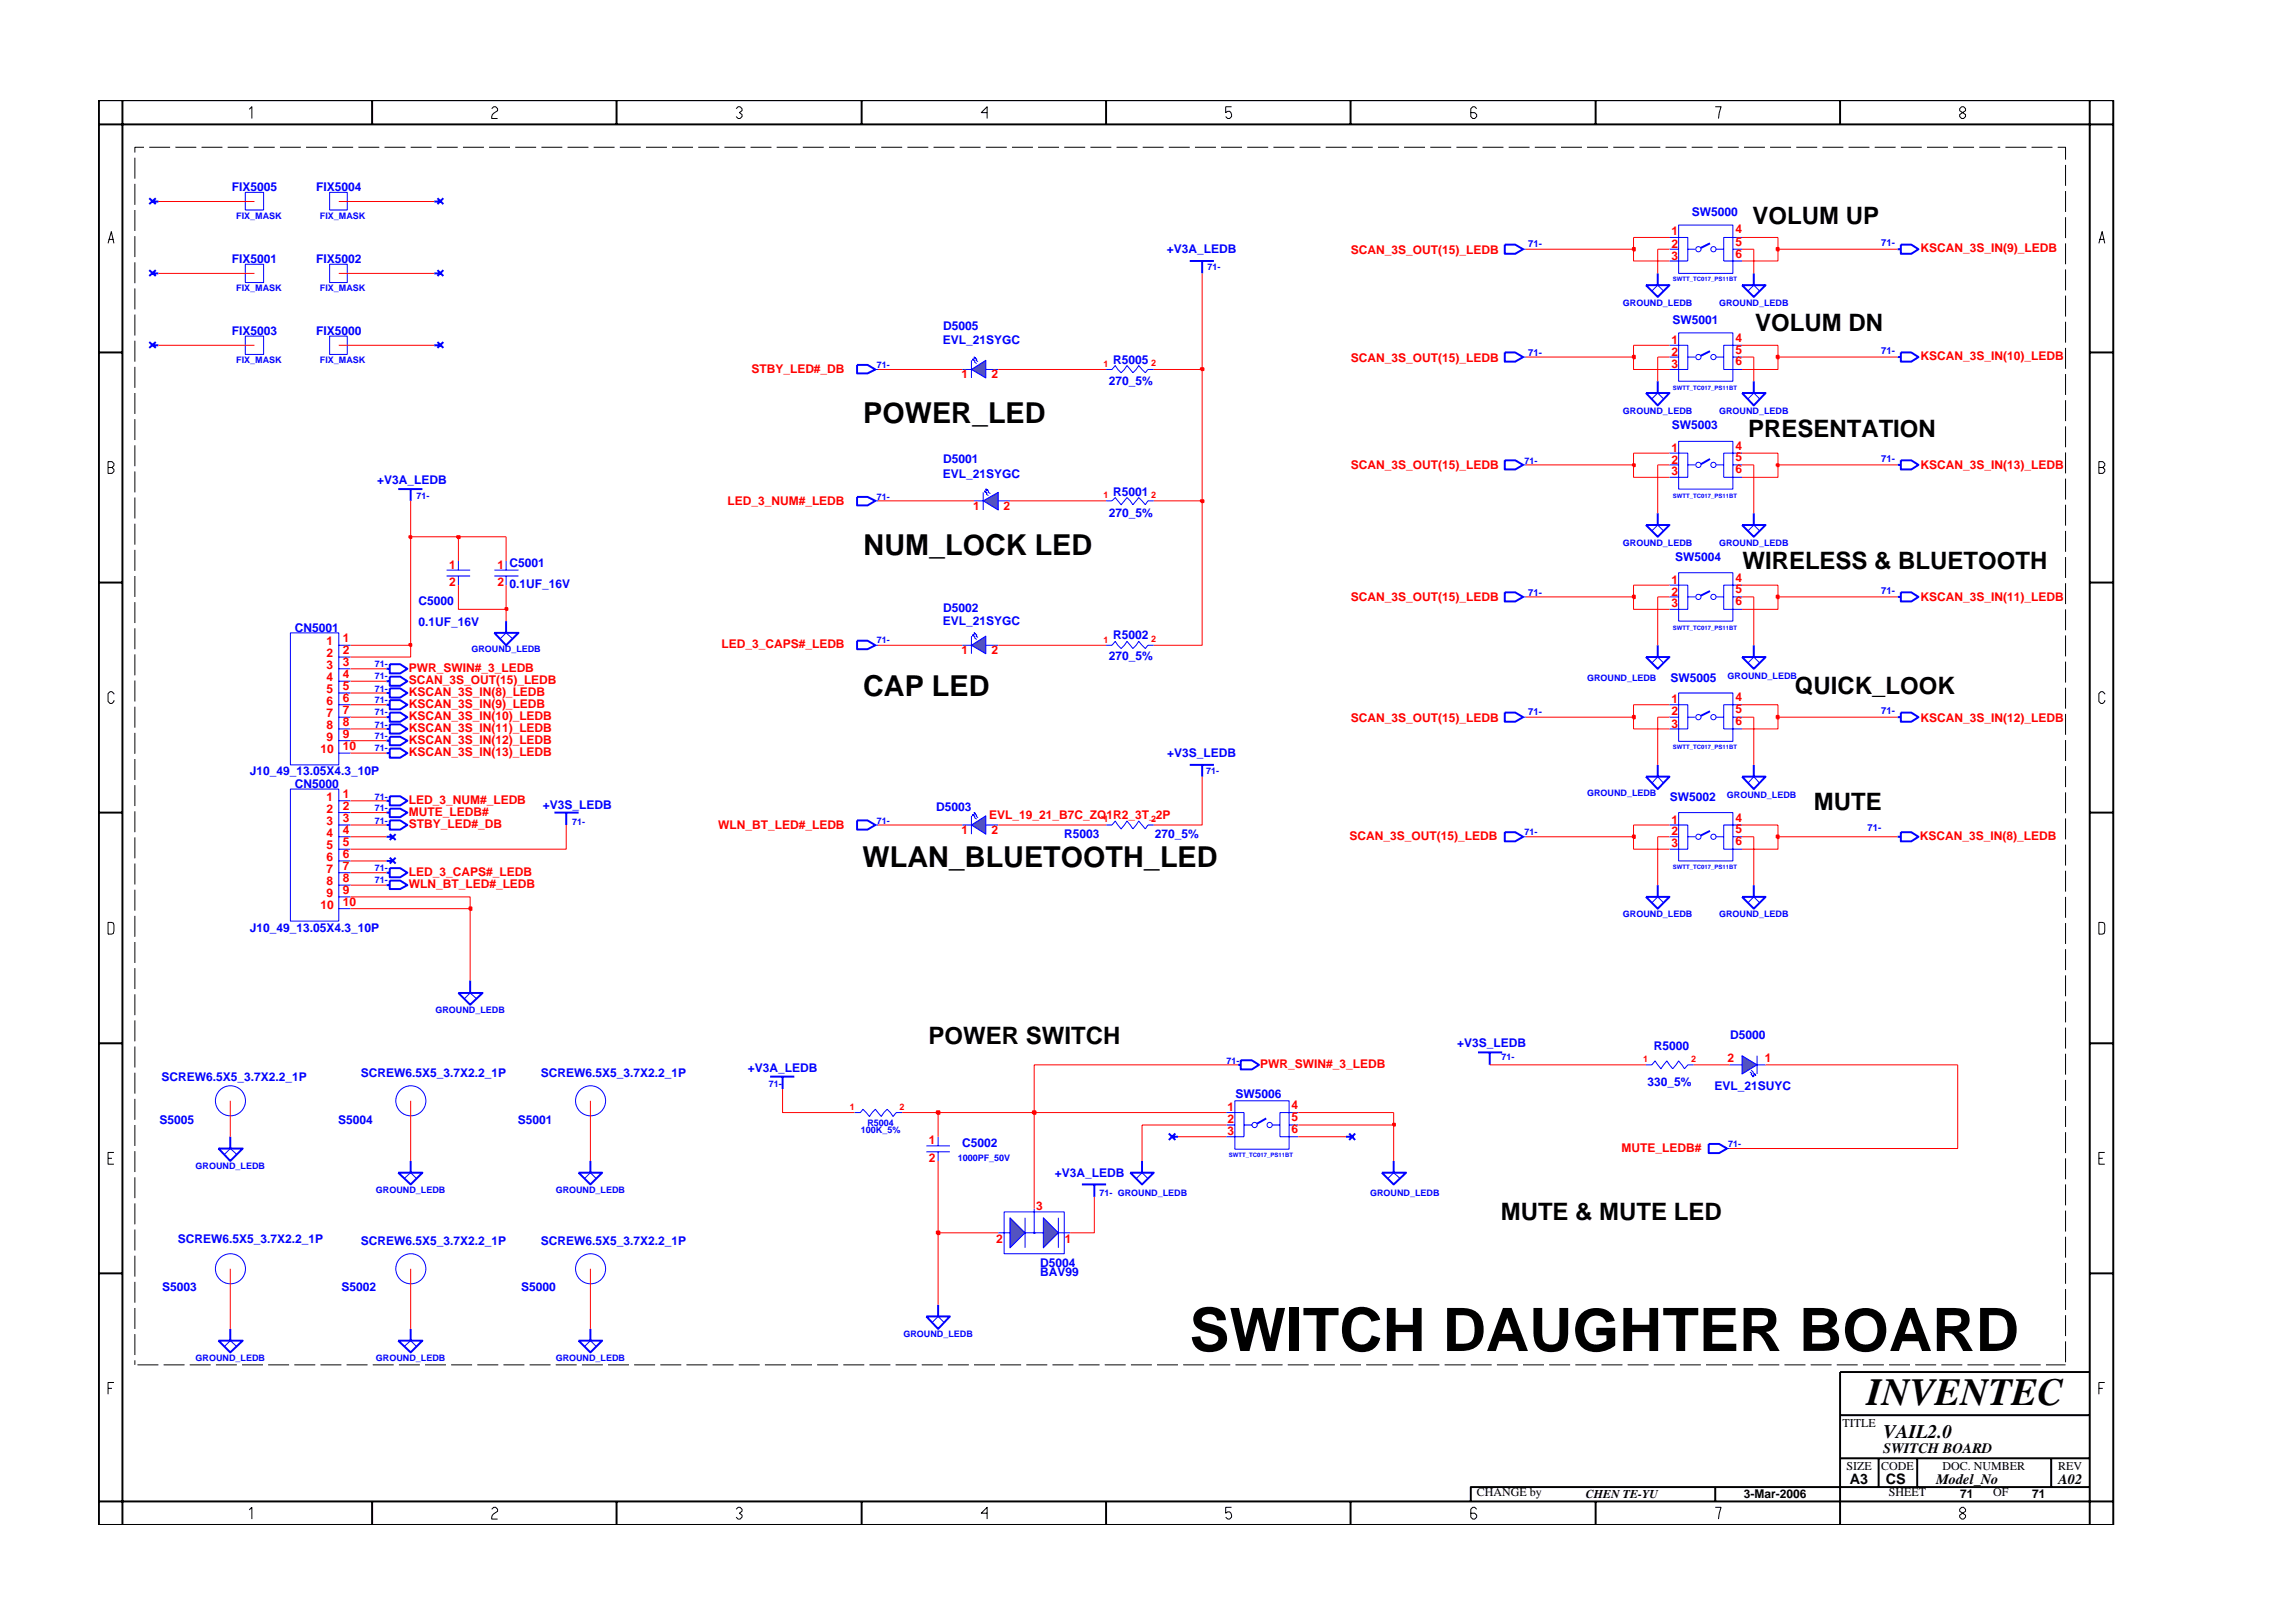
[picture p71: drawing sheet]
<svg xmlns="http://www.w3.org/2000/svg" width="297mm" height="210mm" viewBox="0 0 297 210" stroke-linecap="round" stroke-linejoin="round" font-family="sans-serif">
<defs><g id="words">
<text font-size="7.8" x="154.1" y="175">SWITCH DAUGHTER BOARD</text>
<text font-size="5" x="241.8" y="182">INVENTEC</text>
<g font-size="3.7">
<text x="111.8" y="54.7">POWER_LED</text>
<text x="111.9" y="71.9">NUM_LOCK LED</text>
<text x="111.8" y="90.1">CAP LED</text>
<text x="111.7" y="112.3">WLAN_BLUETOOTH_LED</text>
</g>
<g font-size="3.1">
<text x="227" y="29">VOLUM UP</text>
<text x="227.4" y="42.8">VOLUM DN</text>
<text x="226.4" y="56.6">PRESENTATION</text>
<text x="225.7" y="73.7">WIRELESS &amp; BLUETOOTH</text>
<text x="232.5" y="89.9">QUICK_LOOK</text>
<text x="235" y="104.9">MUTE</text>
<text x="120.3" y="135.2">POWER SWITCH</text>
<text x="194.4" y="158.1">MUTE &amp; MUTE LED</text>
</g>
<text font-size="2.5" x="244" y="186.3">VAIL2.0</text>
<g font-size="1.9">
<text x="244" y="188.2">SWITCH BOARD</text>
<text x="239.6" y="192.2">A3</text>
<text x="244.3" y="192.3">CS</text>
<text x="250.8" y="192.2">Model_No</text>
<text x="266.6" y="192.2">A02</text>
</g>
<g font-size="1.6" fill="#00f">
<text x="30" y="24.8">FIX5005</text>
<text x="40.9" y="24.8">FIX5004</text>
<text x="219.1" y="28">SW5000</text>
<text x="30" y="34.1">FIX5001</text>
<text x="40.9" y="34.1">FIX5002</text>
<text x="151.1" y="32.8">+V3A_LEDB</text>
<text x="216.7" y="42">SW5001</text>
<text x="30" y="43.4">FIX5003</text>
<text x="40.9" y="43.4">FIX5000</text>
<text x="122.1" y="44.5">EVL_21SYGC</text>
<text x="122.2" y="42.8">D5005</text>
<text x="144.2" y="47.1">R5005</text>
<text x="143.7" y="49.8">270_5%</text>
<text x="216.6" y="55.6">SW5003</text>
<text x="48.9" y="62.7">+V3A_LEDB</text>
<text x="122.1" y="62">EVL_21SYGC</text>
<text x="122.2" y="60">D5001</text>
<text x="144.2" y="64.2">R5001</text>
<text x="143.7" y="66.9">270_5%</text>
<text x="66" y="76.1">0.1UF_16V</text>
<text x="217" y="72.7">SW5004</text>
<text x="38.2" y="81.8">CN5001</text>
<text x="54.2" y="81.1">0.1UF_16V</text>
<text x="54.2" y="78.4">C5000</text>
<text x="122.1" y="81">EVL_21SYGC</text>
<text x="122.2" y="79.3">D5002</text>
<text x="144.2" y="82.8">R5002</text>
<text x="143.7" y="85.5">270_5%</text>
<text x="216.4" y="88.3">SW5005</text>
<text x="32.4" y="100.4">J10_49_13.05X4.3_10P</text>
<text x="151.2" y="98.1">+V3S_LEDB</text>
<text x="38.2" y="102.1">CN5000</text>
<text x="70.3" y="104.8">+V3S_LEDB</text>
<text x="121.3" y="105.1">D5003</text>
<text x="216.3" y="103.8">SW5002</text>
<text x="137.9" y="108.6">R5003</text>
<text x="149.6" y="108.6">270_5%</text>
<text x="32.4" y="120.7">J10_49_13.05X4.3_10P</text>
<text x="188.8" y="135.7">+V3S_LEDB</text>
<text x="214.2" y="136">R5000</text>
<text x="224.1" y="134.6">D5000</text>
<text x="20.9" y="140">SCREW6.5X5_3.7X2.2_1P</text>
<text x="46.8" y="139.5">SCREW6.5X5_3.7X2.2_1P</text>
<text x="70" y="139.5">SCREW6.5X5_3.7X2.2_1P</text>
<text x="96.9" y="138.9">+V3A_LEDB</text>
<text x="160" y="142.3">SW5006</text>
<text x="213.4" y="140.7">330_5%</text>
<text x="222.1" y="141.3">EVL_21SUYC</text>
<text x="20.7" y="145.6">S5005</text>
<text x="43.8" y="145.6">S5004</text>
<text x="67.1" y="145.6">S5001</text>
<text x="124.7" y="148.6">C5002</text>
<text x="136.7" y="152.4">+V3A_LEDB</text>
<text x="23.1" y="161">SCREW6.5X5_3.7X2.2_1P</text>
<text x="46.8" y="161.2">SCREW6.5X5_3.7X2.2_1P</text>
<text x="70" y="161.2">SCREW6.5X5_3.7X2.2_1P</text>
<text x="21" y="167.2">S5003</text>
<text x="44.2" y="167.2">S5002</text>
<text x="67.5" y="167.2">S5000</text>
<text x="134.7" y="164.2">D5004</text>
<text x="134.7" y="165.4">BAV99</text>
</g>
<g font-size="1.6" fill="#f00">
<text x="175" y="32.9">SCAN_3S_OUT(15)_LEDB</text>
<text x="216.5" y="30.5">1</text>
<text x="216.5" y="32.1">2</text>
<text x="216.5" y="33.6">3</text>
<text x="224.8" y="30.2">4</text>
<text x="224.8" y="31.8">5</text>
<text x="224.8" y="33.4">6</text>
<text x="248.8" y="32.7">KSCAN_3S_IN(9)_LEDB</text>
<text x="175" y="46.8">SCAN_3S_OUT(15)_LEDB</text>
<text x="216.5" y="44.6">1</text>
<text x="216.5" y="46.1">2</text>
<text x="216.5" y="47.6">3</text>
<text x="224.8" y="44.3">4</text>
<text x="224.8" y="45.8">5</text>
<text x="224.8" y="47.3">6</text>
<text x="248.8" y="46.6">KSCAN_3S_IN(10)_LEDB</text>
<text x="97.3" y="48.3">STBY_LED#_DB</text>
<text x="124.6" y="49">1</text>
<text x="128.5" y="49">2</text>
<text x="216.5" y="58.5">1</text>
<text x="224.8" y="58.3">4</text>
<text x="224.8" y="59.8">5</text>
<text x="94.2" y="65.4">LED_3_NUM#_LEDB</text>
<text x="175" y="60.8">SCAN_3S_OUT(15)_LEDB</text>
<text x="216.5" y="60.1">2</text>
<text x="216.5" y="61.6">3</text>
<text x="224.8" y="61.3">6</text>
<text x="248.8" y="60.7">KSCAN_3S_IN(13)_LEDB</text>
<text x="126.1" y="66">1</text>
<text x="130" y="66">2</text>
<text x="58.2" y="73.7">1</text>
<text x="58.2" y="76">2</text>
<text x="64.5" y="73.7">1 C5001</text>
<text x="64.5" y="76">2</text>
<text x="175" y="77.9">SCAN_3S_OUT(15)_LEDB</text>
<text x="216.5" y="75.6">1</text>
<text x="216.5" y="77.2">2</text>
<text x="224.8" y="75.4">4</text>
<text x="224.8" y="76.9">5</text>
<text x="248.8" y="77.9">KSCAN_3S_IN(11)_LEDB</text>
<text x="42.3" y="83.6">1</text>
<text x="44.4" y="83.1">1</text>
<text x="216.5" y="78.7">3</text>
<text x="224.8" y="78.4">6</text>
<text x="42.3" y="89.8">5</text>
<text x="42.3" y="85.1">2</text>
<text x="42.3" y="86.6">3</text>
<text x="42.3" y="88.3">4</text>
<text x="44.4" y="89.4">5</text>
<text x="44.4" y="84.8">2</text>
<text x="44.4" y="86.3">3</text>
<text x="44.4" y="87.8">4</text>
<text x="52.9" y="87.1">PWR_SWIN#_3_LEDB</text>
<text x="52.9" y="88.6">SCAN_3S_OUT(15)_LEDB</text>
<text x="93.4" y="84">LED_3_CAPS#_LEDB</text>
<text x="124.6" y="84.8">1</text>
<text x="128.4" y="84.8">2</text>
<text x="42.3" y="91.3">6</text>
<text x="42.3" y="92.9">7</text>
<text x="42.3" y="94.4">8</text>
<text x="42.3" y="96">9</text>
<text x="44.4" y="90.9">6</text>
<text x="44.4" y="92.5">7</text>
<text x="44.4" y="94.1">8</text>
<text x="44.4" y="95.6">9</text>
<text x="52.9" y="91.7">KSCAN_3S_IN(9)_LEDB</text>
<text x="52.9" y="93.2">KSCAN_3S_IN(10)_LEDB</text>
<text x="52.9" y="94.8">KSCAN_3S_IN(11)_LEDB</text>
<text x="52.9" y="90.2">KSCAN_3S_IN(8)_LEDB</text>
<text x="175" y="93.5">SCAN_3S_OUT(15)_LEDB</text>
<text x="216.5" y="91.1">1</text>
<text x="216.5" y="92.7">2</text>
<text x="216.5" y="94.3">3</text>
<text x="224.8" y="90.9">4</text>
<text x="224.8" y="92.4">5</text>
<text x="224.8" y="94">6</text>
<text x="248.8" y="93.5">KSCAN_3S_IN(12)_LEDB</text>
<text x="41.5" y="97.6">10</text>
<text x="44.4" y="97.1">10</text>
<text x="52.9" y="96.4">KSCAN_3S_IN(12)_LEDB</text>
<text x="52.9" y="97.9">KSCAN_3S_IN(13)_LEDB</text>
<text x="42.3" y="105.3">2</text>
<text x="42.3" y="106.9">3</text>
<text x="42.3" y="103.7">1</text>
<text x="44.4" y="104.9">2</text>
<text x="44.4" y="106.4">3</text>
<text x="44.4" y="103.4">1</text>
<text x="52.9" y="105.7">MUTE_LEDB#</text>
<text x="52.9" y="104.2">LED_3_NUM#_LEDB</text>
<text x="52.9" y="107.3">STBY_LED#_DB</text>
<text x="93" y="107.4">WLN_BT_LED#_LEDB</text>
<text x="128.1" y="106.1">EVL_19_21_B7C_ZQ1R2_3T_2P</text>
<text x="216.5" y="106.7">1</text>
<text x="224.8" y="106.4">4</text>
<text x="224.8" y="108">5</text>
<text x="42.3" y="108.4">4</text>
<text x="42.3" y="110">5</text>
<text x="42.3" y="111.5">6</text>
<text x="42.3" y="113.1">7</text>
<text x="44.4" y="108">4</text>
<text x="44.4" y="109.6">5</text>
<text x="44.4" y="111.2">6</text>
<text x="44.4" y="112.7">7</text>
<text x="52.9" y="113.5">LED_3_CAPS#_LEDB</text>
<text x="124.6" y="108">1</text>
<text x="128.5" y="108">2</text>
<text x="174.8" y="108.8">SCAN_3S_OUT(15)_LEDB</text>
<text x="216.5" y="108.2">2</text>
<text x="216.5" y="109.8">3</text>
<text x="224.8" y="109.5">6</text>
<text x="248.7" y="108.8">KSCAN_3S_IN(8)_LEDB</text>
<text x="41.5" y="117.7">10</text>
<text x="42.3" y="114.7">8</text>
<text x="42.3" y="116.2">9</text>
<text x="44.4" y="117.4">10</text>
<text x="44.4" y="115.8">9</text>
<text x="44.4" y="114.2">8</text>
<text x="52.9" y="115">WLN_BT_LED#_LEDB</text>
<text x="223.8" y="137.6">2</text>
<text x="228.6" y="137.6">1</text>
<text x="159" y="144">1</text>
<text x="163.3" y="138.4">PWR_SWIN#_3_LEDB</text>
<text x="167.3" y="143.7">4</text>
<text x="120.3" y="148.2">1</text>
<text x="159" y="145.5">2</text>
<text x="159" y="147.1">3</text>
<text x="167.3" y="145.2">5</text>
<text x="167.3" y="146.8">6</text>
<text x="210.1" y="149.2">MUTE_LEDB#</text>
<text x="120.3" y="150.6">2</text>
<text x="129" y="161">2</text>
<text x="134.2" y="156.8">3</text>
<text x="137.9" y="161">1</text>
</g>
<g font-size="1.6">
<text x="238.7" y="184.8">TITLE</text>
<text x="239.2" y="190.4">SIZE</text>
<text x="243.7" y="190.4">CODE</text>
<text x="251.6" y="190.4">DOC. NUMBER</text>
<text x="266.6" y="190.4">REV</text>
<text x="191.3" y="193.9">CHANGE by</text>
<text x="205.4" y="194.1">CHEN TE-YU</text>
<text x="225.9" y="194.1">3-Mar-2006</text>
<text x="244.7" y="193.9">SHEET</text>
<text x="253.9" y="194.1">71</text>
<text x="258.2" y="193.9">OF</text>
<text x="263.3" y="194.1">71</text>
</g>
<g font-size="1.2" fill="#00f">
<text x="30.6" y="28.4">FIX_MASK</text>
<text x="41.4" y="28.4">FIX_MASK</text>
<text x="156.4" y="35">71-</text>
<text x="198" y="32">71-</text>
<text x="243.7" y="31.9">71-</text>
<text x="30.6" y="37.7">FIX_MASK</text>
<text x="41.4" y="37.7">FIX_MASK</text>
<text x="210.2" y="39.6">GROUND_LEDB</text>
<text x="222.7" y="39.6">GROUND_LEDB</text>
<text x="30.6" y="47">FIX_MASK</text>
<text x="41.4" y="47">FIX_MASK</text>
<text x="113.6" y="47.6">71-</text>
<text x="198" y="46.1">71-</text>
<text x="243.7" y="45.9">71-</text>
<text x="210.2" y="53.6">GROUND_LEDB</text>
<text x="222.7" y="53.6">GROUND_LEDB</text>
<text x="243.7" y="59.9">71-</text>
<text x="54" y="64.7">71-</text>
<text x="113.6" y="64.7">71-</text>
<text x="197.5" y="60.1">71-</text>
<text x="210.2" y="70.7">GROUND_LEDB</text>
<text x="222.7" y="70.7">GROUND_LEDB</text>
<text x="198" y="77.2">71-</text>
<text x="243.7" y="77">71-</text>
<text x="113.6" y="83.3">71-</text>
<text x="48.6" y="86.5">71-</text>
<text x="48.6" y="89.6">71-</text>
<text x="48.6" y="88">71-</text>
<text x="61.1" y="84.5">GROUND_LEDB</text>
<text x="205.6" y="88.3">GROUND_LEDB</text>
<text x="223.8" y="87.9">GROUND_LEDB</text>
<text x="48.6" y="92.7">71-</text>
<text x="48.6" y="94.3">71-</text>
<text x="48.6" y="91.1">71-</text>
<text x="48.6" y="95.8">71-</text>
<text x="198" y="92.7">71-</text>
<text x="243.7" y="92.5">71-</text>
<text x="48.6" y="97.3">71-</text>
<text x="156.2" y="100.3">71-</text>
<text x="48.6" y="106.7">71-</text>
<text x="48.6" y="105.1">71-</text>
<text x="48.6" y="103.6">71-</text>
<text x="74.1" y="106.8">71-</text>
<text x="113.6" y="106.7">71-</text>
<text x="205.6" y="103.1">GROUND_LEDB</text>
<text x="223.7" y="103.4">GROUND_LEDB</text>
<text x="241.9" y="107.6">71-</text>
<text x="48.6" y="112.9">71-</text>
<text x="197.5" y="108.2">71-</text>
<text x="48.6" y="114.4">71-</text>
<text x="210.2" y="118.8">GROUND_LEDB</text>
<text x="222.7" y="118.8">GROUND_LEDB</text>
<text x="56.4" y="131.2">GROUND_LEDB</text>
<text x="158.9" y="137.8">71-</text>
<text x="194.5" y="137.3">71-</text>
<text x="99.6" y="140.9">71-</text>
<text x="111.5" y="146.8">100K_5%</text>
<text x="112.4" y="145.9">R5004</text>
<text x="223.9" y="148.6">71-</text>
<text x="25.3" y="151.4">GROUND_LEDB</text>
<text x="48.7" y="154.6">GROUND_LEDB</text>
<text x="72" y="154.6">GROUND_LEDB</text>
<text x="124.1" y="150.4">1000PF_50V</text>
<text x="142.4" y="154.9">71- GROUND_LEDB</text>
<text x="177.5" y="154.9">GROUND_LEDB</text>
<text x="117" y="173.2">GROUND_LEDB</text>
<text x="25.3" y="176.3">GROUND_LEDB</text>
<text x="48.7" y="176.3">GROUND_LEDB</text>
<text x="72" y="176.3">GROUND_LEDB</text>
</g>
<g font-size="1.2" fill="#f00">
<text x="142.9" y="47.5">1</text>
<text x="149.1" y="47.4">2</text>
<text x="142.9" y="64.5">1</text>
<text x="149.1" y="64.5">2</text>
<text x="142.9" y="83.3">1</text>
<text x="149.1" y="83.2">2</text>
<text x="142.9" y="106.5">1</text>
<text x="149.1" y="106.5">2</text>
<text x="212.9" y="137.6">1</text>
<text x="219.1" y="137.5">2</text>
<text x="110.1" y="143.8">1</text>
<text x="116.5" y="143.8">2</text>
</g>
<g font-size=".8" fill="#00f">
<text x="216.7" y="36.4">SWTT_TC017_PS11BT</text>
<text x="216.7" y="50.5">SWTT_TC017_PS11BT</text>
<text x="216.7" y="64.5">SWTT_TC017_PS11BT</text>
<text x="216.7" y="81.6">SWTT_TC017_PS11BT</text>
<text x="216.7" y="97.1">SWTT_TC017_PS11BT</text>
<text x="216.7" y="112.6">SWTT_TC017_PS11BT</text>
<text x="159.2" y="149.9">SWTT_TC017_PS11BT</text>
</g>
</g></defs>
<g fill="none" stroke="#00f" stroke-width=".13">
<path d="M42.7 24.9h2.3v2.3h-2.3zM197.3 32.3h.3M216.3 30.8h2.3v3h-2.3M216.3 32.3h1.2M217.5 29.2h7v6.2h-7zM218.6 32.3h1M222.4 32.3h.9M224.5 32.3h1.2M225.7 30.8h-2.4v3h2.4M31.8 43.5h2.3v2.4h-2.3zM197.3 46.3h.3M214 51.7l.7-.8 .8 .8"/>
<path d="M216.3 58.7h2.3v3.1h-2.3M217.5 57.2h7v6.2h-7zM225.7 58.7h-2.4v3.1h2.4M57.9 73.9h3M57.9 74.6h3M59.4 72.7v1.2M59.4 74.6v1.2M197.3 60.2h.3M216.3 60.2h1.2M218.6 60.2h1M222.4 60.2h.9M224.5 60.2h1.2"/>
<path d="M226.4 68.8l.8-.8 .8 .8M113.4 83.6h.3M124.7 83.6h1.1M125.8 82.4v2.3M127.7 83.6h1.6M197.3 92.9h.3M216.3 91.3h2.3v3.1h-2.3M216.3 92.9h1.2M217.5 89.8h7v6.2h-7zM218.6 92.9h1M222.4 92.9h.9M224.5 92.9h1.2"/>
<path d="M225.7 91.3h-2.4v3.1h2.4M226.4 85.9l.8-.8 .8 .8M37.6 102.2h6.3v17.1h-6.3zM43.9 106.9h1.5M43.9 108.4h1.5M43.9 105.3h1.5M43.9 103.7h1.5M43.9 111.5h1.5M43.9 110h1.5M43.9 114.7h1.5M43.9 113.1h1.5M43.9 117.7h1.5"/>
<path d="M43.9 116.2h1.5M143.3 106.9h.7l.5-.5 .7 1 .8-1 .8 1 .7-1 .9 1 .3-.5h.8M197.3 108.4h.3M60.1 129.4l.8-.8 .9 .8M75.7 152.7l.8-.8 .7 .8M110.7 144.1h.7l.4-.4 .8 .9 .8-.9 .8 .9 .7-.9 .8 .9 .4-.5h.8M120 148.4h3M120 149.2h3M121.5 147.3v1.1M121.5 149.2v1.2M29.1 174.4l.7-.7 .9 .7M75.7 174.4l.8-.7 .7 .7"/>
<path d="M120.8 171.3l.7-.8 .8 .8"/>
<circle cx="220" cy="32.3" r=".34"/>
<circle cx="222" cy="32.3" r=".34"/>
<circle cx="220" cy="60.2" r=".34"/>
<circle cx="222" cy="60.2" r=".34"/>
<circle cx="220" cy="92.9" r=".34"/>
<circle cx="222" cy="92.9" r=".34"/>
<circle cx="29.9" cy="142.6" r="1.95"/>
<circle cx="53.2" cy="142.6" r="1.95"/>
<circle cx="53.2" cy="164.4" r="1.95"/>
</g>
<g fill="none" stroke="#00f" stroke-width=".25">
<path d="M194.9 31.7h1.4l1 .6-1 .6h-1.4zM221.5 31.5l-1.2 .6M194.9 59.6h1.4l1 .6-1 .6h-1.4zM194.9 45.7h1.4l1 .6-1 .5h-1.4zM213.2 50.9h3.1l-1.6 1.6zM214.7 49.4v1.5M221.5 59.5l-1.2 .6M51.6 63.4h3.1M53.2 63.4v1.5M225.7 68h3l-1.5 1.5zM227.2 66.5v1.5M50.1 94.4h.4"/>
<path d="M50.1 86.6h.4M50.1 89.8h.4M50.1 92.9h.4M50.5 93.8h1.3l1 .6-1 .6h-1.3zM50.5 86h1.3l1 .6-1 .6h-1.3zM50.5 89.2h1.3l1 .6-1 .6h-1.3zM50.5 92.3h1.3l1 .6-1 .6h-1.3zM111 83h1.4l1 .6-1 .5h-1.4zM194.9 92.3h1.4l1 .6-1 .6h-1.4zM221.5 92.1l-1.2 .6M225.7 85.1h3l-1.5 1.5zM227.2 83.6v1.5"/>
<path d="M50.1 105.3h.4M50.1 113.1h.4M50.1 108.4h.7M50.1 106.9h.4M50.5 112.5h1.3l1 .6-1 .6h-1.3zM50.5 104.8h1.3l1 .5-1 .6h-1.3zM50.5 106.3h1.3l1 .6-1 .6h-1.3zM50.5 108.1l.8 .7M51.3 108.1l-.8 .7M71.8 105.3h3.2M73.3 105.3v1.6M194.9 107.8h1.4l1 .6-1 .6h-1.4z"/>
<path d="M245.8 108.4h.4M246.2 107.8h1.4l.9 .6-.9 .6h-1.4zM59.4 128.6h3.1l-1.6 1.6zM60.9 127v1.6M75 151.9h3l-1.5 1.5zM76.5 150.4v1.5M140.2 153.4h3.1M141.8 153.4v1.7M151.4 146.8l.9 .9M151.8 147.3h.8M152.3 146.8l-.9 .9M174.4 147.3h.7"/>
<path d="M174.8 146.8l.7 .9M175.5 146.8l-.7 .9M28.3 173.7h3.1l-1.6 1.5zM29.8 172.2v1.5M75 173.7h3l-1.5 1.5zM76.5 172.2v1.5M120 170.5h3l-1.5 1.7zM121.5 169v1.5"/>
</g>
<path d="M125.8 83.6l1.9-1.2v2.3z" fill="#3c3cc8"/>
<path d="M125.8 83.6l1.9-1.2v2.3z" fill="none" stroke="#00f" stroke-width=".13"/>
<path d="M126 82.2h.2l-.2 .2z" fill="#3c3cc8"/>
<path d="M126 82.2h.2l-.2 .2zM126 82.2l.3 .3v.2l.2 .1" fill="none" stroke="#00f" stroke-width=".13"/>
<path d="M126.2 82l.2 .1-.1 .1z" fill="#3c3cc8"/>
<g fill="none" stroke="#00f" stroke-width=".13">
<path d="M126.2 82l.2 .1-.1 .1zM126.2 82l.3 .2-.1 .2 .3 .2M158.9 144.1h2.2v3.2h-2.2M158.9 145.7h1.1M160 142.6h7v6.3h-7zM161.1 145.7h1.1M164.9 145.7h.9M167 145.7h1.2M168.2 144.1h-2.4v3.2h2.4"/>
<circle cx="162.5" cy="145.7" r=".34"/>
<circle cx="164.5" cy="145.7" r=".34"/>
</g>
<path d="M50.1 97.6h.4M50.5 97h1.3l1 .6-1 .6h-1.3zM164 144.9l-1.2 .7" fill="none" stroke="#00f" stroke-width=".25"/>
<path d="M135.2 157.8l1.9 1.9-1.9 2z" fill="#3c3cc8"/>
<path d="M134 159.7h1.2M135.2 157.8l1.9 1.9-1.9 2zM137.1 157.8v3.9M137.1 159.7h1.5" fill="none" stroke="#00f" stroke-width=".13"/>
<path d="M130.8 157.8l2 1.9-2 2z" fill="#3c3cc8"/>
<path d="M129.3 159.7h1.5M130.1 157h7.8v5.4h-7.8zM130.8 157.8l2 1.9-2 2zM132.8 157.8v3.9M134 156.6v3.1h-1.2" fill="none" stroke="#00f" stroke-width=".13"/>
<circle cx="134" cy="159.7" r=".08" fill="#3c3cc8"/>
<g fill="none" stroke="#00f" stroke-width=".13">
<path d="M124.7 47.9h1.1M125.8 46.7v2.3M127.7 47.9h1.6M143.3 64.9h.7l.5-.4 .7 .9 .8-.9 .8 .9 .7-.9 .9 .9 .3-.5h.8M197.3 77.3h.3M214 117l.7-.8 .8 .8M226.4 101.5l.8-.9 .8 .9"/>
<circle cx="134" cy="159.7" r=".08"/>
</g>
<g fill="none" stroke="#00f" stroke-width=".25">
<path d="M19.3 44.3l.9 .8M19.8 44.7h.7M20.2 44.3l-.9 .8M56.2 44.7h.9M56.7 44.3l.7 .8M57.4 44.3l-.7 .8M245.8 46.3h.4M246.2 45.7h1.4l.9 .6-.9 .5h-1.4zM194.9 76.7h1.4l1 .6-1 .6h-1.4zM227.2 99.1v1.5M245.8 92.9h.4M246.2 92.3h1.4l.9 .6-.9 .6h-1.4z"/>
<path d="M50.1 111.5h.7M50.5 111.1l.8 .8M51.3 111.1l-.8 .8M213.2 116.2h3.1l-1.6 1.5zM214.7 114.7v1.5M225.7 100.6h3l-1.5 1.6z"/>
</g>
<path d="M125.8 47.9l1.9-1.2v2.3z" fill="#3c3cc8"/>
<path d="M125.8 47.9l1.9-1.2v2.3z" fill="none" stroke="#00f" stroke-width=".13"/>
<path d="M126 46.5h.2l-.2 .2z" fill="#3c3cc8"/>
<path d="M126 46.5h.2l-.2 .2zM126 46.5l.3 .3v.1l.2 .2" fill="none" stroke="#00f" stroke-width=".13"/>
<path d="M126.2 46.3h.2l-.1 .1z" fill="#3c3cc8"/>
<g fill="none" stroke="#00f" stroke-width=".13">
<path d="M42.7 34.2h2.3v2.4h-2.3zM226.4 37.7l.8-.8 .8 .8M42.7 43.5h2.3v2.4h-2.3zM126.2 46.3h.2l-.1 .1zM126.2 46.3l.3 .2-.1 .2 .3 .1M143.3 47.9h.7l.5-.5 .7 .9 .8-.9 .8 .9 .7-.9 .9 .9 .3-.4h.8M226.4 51.7l.8-.8 .8 .8M113.4 64.9h.3M126.2 64.9h1.2M127.4 63.8v2.3M129.3 64.9h1.5M214 68.8l.7-.8 .8 .8"/>
<path d="M216.3 75.8h2.3v3.1h-2.3M216.3 77.3h1.2M217.5 74.2h7v6.3h-7zM218.6 77.3h1M222.4 77.3h.9M224.5 77.3h1.2M225.7 75.8h-2.4v3.1h2.4M37.6 82h6.3v17.1h-6.3zM43.9 85.1h1.5M43.9 83.6h1.5M43.9 88.3h1.5M43.9 86.6h1.5"/>
<path d="M43.9 91.3h1.5M43.9 89.8h1.5M43.9 94.4h1.5M43.9 92.9h1.5M43.9 97.6h1.5M43.9 96h1.5M64.8 82.7l.8-.7 .8 .7M113.4 106.9h.3M214 101.5l.7-.9 .8 .9M213.2 138h.8l.4-.6 .8 1.1 .7-1.1 .8 1.1 .8-1.1 .7 1.1 .4-.5h.8M29.1 149.5l.7-.7 .9 .7M147.2 152.7l.7-.8 .8 .8"/>
<path d="M179.8 152.7l.7-.8 .9 .8M223.7 148.8h.4M52.4 174.4l.8-.7 .8 .7"/>
<circle cx="220" cy="77.3" r=".34"/>
<circle cx="222" cy="77.3" r=".34"/>
<circle cx="76.5" cy="164.4" r="1.95"/>
</g>
<g fill="none" stroke="#00f" stroke-width=".25">
<path d="M19.3 35l.9 .8M19.8 35.4h.7M20.2 35l-.9 .8M56.2 35.4h.9M56.2 26.1h.9M56.7 35l.7 .8M56.7 25.7l.7 .7M57.4 35l-.7 .8M57.4 25.7l-.7 .7M154.1 33.8h3.2M155.7 33.8v1.6M225.7 36.9h3l-1.5 1.6z"/>
<path d="M227.2 35.4v1.5M245.8 32.3h.4M246.2 31.7h1.4l.9 .6-.9 .6h-1.4zM225.7 50.9h3l-1.5 1.6zM227.2 49.4v1.5M246.2 59.6h1.4l.9 .6-.9 .6h-1.4zM111 64.4h1.4l1 .5-1 .6h-1.4zM213.2 68h3.1l-1.6 1.5zM214.7 66.5v1.5M221.5 76.6l-1.2 .6M245.8 77.3h.4M245.8 60.2h.4"/>
<path d="M246.2 76.7h1.4l.9 .6-.9 .6h-1.4zM50.1 91.3h.4M50.1 96h.4M50.1 88.3h.4M50.5 90.7h1.3l1 .6-1 .6h-1.3zM50.5 95.4h1.3l1 .6-1 .5h-1.3zM50.5 87.7h1.3l1 .6-1 .5h-1.3zM64 82h3.2l-1.6 1.6zM65.6 80.5v1.5M154.1 99.1h3.2M155.7 99.1v1.5M214.7 99.1v1.5"/>
<path d="M50.1 114.7h.4M50.1 103.7h.4M50.5 114.1h1.3l1 .6-1 .5h-1.3zM50.5 103.2h1.3l1 .5-1 .6h-1.3zM111 106.3h1.4l1 .6-1 .6h-1.4zM213.2 100.6h3.1l-1.6 1.6zM99.8 139.5h3.1M101.4 139.5v1.6M160.4 138h.3M160.7 137.4h1.5l.9 .6-.9 .5h-1.5zM191.5 136.3h3.1M193 136.3v1.7"/>
<path d="M28.3 148.8h3.1l-1.6 1.6zM29.8 147.3v1.5M146.4 151.9h3.1l-1.6 1.5zM147.9 150.4v1.5M179 151.9h3.1l-1.6 1.5zM180.5 150.4v1.5M221.3 148.2h1.4l1 .6-1 .6h-1.4zM51.6 173.7h3.1l-1.5 1.5zM53.2 172.2v1.5"/>
</g>
<path d="M127.4 64.9l1.9-1.1v2.3z" fill="#3c3cc8"/>
<path d="M127.4 64.9l1.9-1.1v2.3z" fill="none" stroke="#00f" stroke-width=".13"/>
<path d="M127.5 63.6h.2l-.1 .2z" fill="#3c3cc8"/>
<path d="M127.5 63.6h.2l-.1 .2zM127.5 63.6l.4 .3-.1 .1 .2 .2" fill="none" stroke="#00f" stroke-width=".13"/>
<path d="M127.7 63.4h.3l-.2 .1z" fill="#3c3cc8"/>
<g fill="none" stroke="#00f" stroke-width=".13">
<path d="M31.8 34.2h2.3v2.4h-2.3zM31.8 24.9h2.3v2.3h-2.3zM113.4 47.9h.3M127.7 63.4h.3l-.2 .1zM127.7 63.4l.6 .6M214 85.9l.7-.8 .8 .8M226.4 117l.8-.8 .8 .8M224.1 138h1.6M227.6 138h1.1M227.6 136.8v2.3"/>
<circle cx="29.9" cy="164.4" r="1.95"/>
</g>
<path d="M19.3 25.7l.9 .7M19.8 26.1h.7M20.2 25.7l-.9 .7M111 47.3h1.4l1 .6-1 .5h-1.4zM213.2 85.1h3.1l-1.6 1.5zM214.7 83.6v1.5M225.7 116.2h3l-1.5 1.5zM227.2 114.7v1.5" fill="none" stroke="#00f" stroke-width=".25"/>
<path d="M225.7 136.8l1.9 1.2-1.9 1.1z" fill="#3c3cc8"/>
<path d="M225.7 136.8l1.9 1.2-1.9 1.1z" fill="none" stroke="#00f" stroke-width=".13"/>
<path d="M227.2 139.2l.2-.1v.2z" fill="#3c3cc8"/>
<path d="M226.9 138.6l.5 .7M227.2 139.2l.2-.1v.2z" fill="none" stroke="#00f" stroke-width=".13"/>
<path d="M227.1 139.3l.1 .2h-.2z" fill="#3c3cc8"/>
<g fill="none" stroke="#00f" stroke-width=".13">
<path d="M214 37.7l.7-.8 .8 .8M216.3 44.7h2.3v3.2h-2.3M216.3 46.3h1.2M217.5 43.1h7v6.3h-7zM218.6 46.3h1M222.4 46.3h.9M224.5 46.3h1.2M225.7 44.7h-2.4v3.2h2.4M64 73.9h3.2M64 74.6h3.2M65.6 72.7v1.2M65.6 74.6v1.2"/>
<path d="M143.3 83.6h.7l.5-.5 .7 .9 .8-.9 .8 .9 .7-.9 .9 .9 .3-.4h.8M124.7 106.9h1.1M125.8 105.7v2.4M127.7 106.9h1.6M226.7 138.9l.2 .2v.1l.3 .3M227.1 139.3l.1 .2h-.2zM52.4 152.7l.8-.8 .8 .8"/>
<circle cx="220" cy="46.3" r=".34"/>
<circle cx="222" cy="46.3" r=".34"/>
<circle cx="76.5" cy="142.6" r="1.95"/>
</g>
<path d="M213.2 36.9h3.1l-1.6 1.6zM214.7 35.4v1.5M221.5 45.5l-1.2 .6M51.6 151.9h3.1l-1.5 1.5zM53.2 150.4v1.5" fill="none" stroke="#00f" stroke-width=".25"/>
<path d="M125.8 106.9l1.9-1.2v2.4z" fill="#3c3cc8"/>
<path d="M125.8 106.9l1.9-1.2v2.4z" fill="none" stroke="#00f" stroke-width=".13"/>
<path d="M126 105.5l.2 .1-.2 .1z" fill="#3c3cc8"/>
<path d="M126 105.5l.2 .1-.2 .1zM126 105.5l.3 .3v.1l.2 .2" fill="none" stroke="#00f" stroke-width=".13"/>
<path d="M126.2 105.3l.2 .1h-.1z" fill="#3c3cc8"/>
<g fill="none" stroke="#00f" stroke-width=".13">
<path d="M126.2 105.3l.2 .1h-.1zM126.2 105.4l.3 .2-.1 .1 .3 .2M216.3 106.9h2.3v3.1h-2.3M216.3 108.4h1.2M217.5 105.3h7v6.2h-7zM218.6 108.4h1M222.4 108.4h.9M224.5 108.4h1.2M225.7 106.9h-2.4v3.1h2.4"/>
<circle cx="220" cy="108.4" r=".34"/>
<circle cx="222" cy="108.4" r=".34"/>
</g>
<path d="M221.5 107.6l-1.2 .6" fill="none" stroke="#00f" stroke-width=".25"/>
<path d="M121.5 159.7v9.3M29.8 164.4v7.8M53.2 164.4v7.8M76.5 164.4v7.8" fill="none" stroke="#f00" stroke-width=".13"/>
<path d="M121.4 159.5h.3v.4h-.3z" fill="#8e2323"/>
<path d="M121.4 159.5h.3v.4h-.3z" fill="none" stroke="#f00" stroke-width=".25"/>
<path d="M253.6 138v10.8h-29.5M29.8 142.6v4.7M53.2 142.6v7.8M76.5 142.6v7.8M121.5 150.4v9.3h7.8M121.5 144.1v3.2M134 144.1v12.5M141.8 155.1v4.6h-3.2M152.6 147.3h6.3M158.9 145.7h-11v4.7M168.2 145.7h12.3v4.7M168.2 147.3h6.2" fill="none" stroke="#f00" stroke-width=".13"/>
<path d="M180.5 145.6h.2v.2h-.2z" fill="#8e2323"/>
<path d="M180.5 145.6h.2v.2h-.2z" fill="none" stroke="#f00" stroke-width=".25"/>
<path d="M101.4 141.1v3h9.3M116.9 144.1h4.6M180.5 144.1v1.6" fill="none" stroke="#f00" stroke-width=".13"/>
<path d="M121.4 144h.3v.3h-.3z" fill="#8e2323"/>
<path d="M121.4 144h.3v.3h-.3z" fill="none" stroke="#f00" stroke-width=".25"/>
<path d="M121.5 144.1h12.5" fill="none" stroke="#f00" stroke-width=".13"/>
<path d="M133.8 144h.3v.3h-.3z" fill="#8e2323"/>
<path d="M133.8 144h.3v.3h-.3z" fill="none" stroke="#f00" stroke-width=".25"/>
<path d="M45.4 117.7h15.5v9.3M160.4 138h-26.4v6.1h24.9M193 138h20.2M219.4 138h4.7M228.7 138h24.9M168.2 144.1h12.3" fill="none" stroke="#f00" stroke-width=".13"/>
<path d="M60.8 117.5h.3v.4h-.3z" fill="#8e2323"/>
<path d="M60.8 117.5h.3v.4h-.3z" fill="none" stroke="#f00" stroke-width=".25"/>
<path d="M45.4 116.2h15.5v1.5M45.4 114.7h4.7M45.4 113.1h4.7M45.4 111.5h4.7M45.4 108.4h4.7M73.3 106.9v3.1h-27.9M197.6 108.4h14v1.6h4.7M214.7 108.4v6.3M227.2 108.4v6.3M230.3 108.4v1.6h-4.6" fill="none" stroke="#f00" stroke-width=".13"/>
<path d="M211.5 108.2h.3v.4h-.3z" fill="#8e2323"/>
<path d="M211.5 108.2h.3v.4h-.3z" fill="none" stroke="#f00" stroke-width=".25"/>
<path d="M211.6 106.9v1.5M214.7 108.4h1.6M225.7 108.4h1.5" fill="none" stroke="#f00" stroke-width=".13"/>
<path d="M230.2 108.2h.2v.4h-.2z" fill="#8e2323"/>
<path d="M230.2 108.2h.2v.4h-.2z" fill="none" stroke="#f00" stroke-width=".25"/>
<g fill="none" stroke="#f00" stroke-width=".13">
<path d="M45.4 97.6h4.7M45.4 96h4.7M45.4 94.4h4.7M45.4 92.9h4.7M197.6 92.9h14v1.5h4.7M214.7 92.9v6.2M227.2 92.9v6.2M230.3 92.9v1.5h-4.6M45.4 106.9h4.7M45.4 105.3h4.7M45.4 103.7h4.7M113.7 106.9h11"/>
<path d="M129.3 106.9h14M155.7 100.6v6.3h-6.2M211.6 106.9h4.7M225.7 106.9h4.6v1.5h15.5"/>
</g>
<path d="M211.5 92.7h.3v.4h-.3z" fill="#8e2323"/>
<path d="M211.5 92.7h.3v.4h-.3z" fill="none" stroke="#f00" stroke-width=".25"/>
<path d="M211.6 91.3v1.6M214.7 92.9h1.6M225.7 92.9h1.5" fill="none" stroke="#f00" stroke-width=".13"/>
<path d="M230.2 92.7h.2v.4h-.2z" fill="#8e2323"/>
<path d="M230.2 92.7h.2v.4h-.2z" fill="none" stroke="#f00" stroke-width=".25"/>
<path d="M45.4 83.6h7.8v1.5h-7.8M45.4 91.3h4.7M45.4 89.8h4.7M45.4 88.3h4.7M45.4 86.6h4.7M211.6 91.3h4.7M225.7 91.3h4.6v1.6h15.5" fill="none" stroke="#f00" stroke-width=".13"/>
<path d="M53 83.4h.3v.3h-.3z" fill="#8e2323"/>
<path d="M53 83.4h.3v.3h-.3z" fill="none" stroke="#f00" stroke-width=".25"/>
<path d="M53.2 69.5v14.1M59.4 75.8v3.1h6.2v1.6M155.7 64.9v18.7h-6.2M214.7 77.3v6.3M227.2 77.3v6.3M113.7 83.6h11M129.3 83.6h14" fill="none" stroke="#f00" stroke-width=".13"/>
<path d="M65.5 78.8h.2v.2h-.2z" fill="#8e2323"/>
<path d="M65.5 78.8h.2v.2h-.2z" fill="none" stroke="#f00" stroke-width=".25"/>
<path d="M65.6 75.8v3.1M197.6 77.3h14v1.6h4.7M230.3 77.3v1.6h-4.6" fill="none" stroke="#f00" stroke-width=".13"/>
<path d="M211.5 77.2h.3v.3h-.3z" fill="#8e2323"/>
<path d="M211.5 77.2h.3v.3h-.3z" fill="none" stroke="#f00" stroke-width=".25"/>
<path d="M211.6 75.8v1.5M214.7 77.3h1.6M225.7 77.3h1.5" fill="none" stroke="#f00" stroke-width=".13"/>
<path d="M230.2 77.2h.2v.3h-.2z" fill="#8e2323"/>
<path d="M230.2 77.2h.2v.3h-.2z" fill="none" stroke="#f00" stroke-width=".25"/>
<path d="M59.4 69.5v3.2M65.6 69.5v3.2M211.6 75.8h4.7M225.7 75.8h4.6v1.5h15.5" fill="none" stroke="#f00" stroke-width=".13"/>
<path d="M53 69.5h.3v.2h-.3z" fill="#8e2323"/>
<path d="M53 69.5h.3v.2h-.3z" fill="none" stroke="#f00" stroke-width=".25"/>
<path d="M53.2 64.9v4.6h6.2" fill="none" stroke="#f00" stroke-width=".13"/>
<path d="M59.2 69.5h.3v.2h-.3z" fill="#8e2323"/>
<path d="M59.2 69.5h.3v.2h-.3z" fill="none" stroke="#f00" stroke-width=".25"/>
<path d="M59.4 69.5h6.2M113.7 64.9h12.5M130.8 64.9h12.5M149.5 64.9h6.2M214.7 60.2v6.3M227.2 60.2v6.3" fill="none" stroke="#f00" stroke-width=".13"/>
<path d="M155.6 64.8h.3v.3h-.3z" fill="#8e2323"/>
<path d="M155.6 64.8h.3v.3h-.3z" fill="none" stroke="#f00" stroke-width=".25"/>
<path d="M155.7 47.9v17M197.6 60.2h14v1.6h4.7M230.3 60.2v1.6h-4.6" fill="none" stroke="#f00" stroke-width=".13"/>
<path d="M211.5 60.1h.3v.3h-.3z" fill="#8e2323"/>
<path d="M211.5 60.1h.3v.3h-.3z" fill="none" stroke="#f00" stroke-width=".25"/>
<path d="M211.6 58.7v1.5M214.7 60.2h1.6M225.7 60.2h1.5" fill="none" stroke="#f00" stroke-width=".13"/>
<path d="M230.2 60.1h.2v.3h-.2z" fill="#8e2323"/>
<path d="M230.2 60.1h.2v.3h-.2z" fill="none" stroke="#f00" stroke-width=".25"/>
<path d="M113.7 47.9h11M129.3 47.9h14M149.5 47.9h6.2M211.6 58.7h4.7M214.7 46.3v3.1M225.7 58.7h4.6v1.5h15.5M227.2 46.3v3.1" fill="none" stroke="#f00" stroke-width=".13"/>
<path d="M155.6 47.7h.3v.2h-.3z" fill="#8e2323"/>
<path d="M155.6 47.7h.3v.2h-.3z" fill="none" stroke="#f00" stroke-width=".25"/>
<path d="M155.7 35.4v12.5M197.6 46.3h14v1.6h4.7M230.3 46.3v1.6h-4.6" fill="none" stroke="#f00" stroke-width=".13"/>
<path d="M211.5 46.1h.3v.3h-.3z" fill="#8e2323"/>
<path d="M211.5 46.1h.3v.3h-.3z" fill="none" stroke="#f00" stroke-width=".25"/>
<path d="M211.6 44.7v1.6M214.7 46.3h1.6M225.7 46.3h1.5" fill="none" stroke="#f00" stroke-width=".13"/>
<path d="M230.2 46.1h.2v.3h-.2z" fill="#8e2323"/>
<path d="M230.2 46.1h.2v.3h-.2z" fill="none" stroke="#f00" stroke-width=".25"/>
<path d="M20.5 35.4h12.5M43.9 35.4h12.3M197.6 32.3h14v1.5h4.7M214.7 32.3v3.1M227.2 32.3v3.1M230.3 32.3v1.5h-4.6M20.5 44.7h12.5M43.9 44.7h12.3M211.6 44.7h4.7M225.7 44.7h4.6v1.6h15.5" fill="none" stroke="#f00" stroke-width=".13"/>
<path d="M211.5 32.1h.3v.4h-.3z" fill="#8e2323"/>
<path d="M211.5 32.1h.3v.4h-.3z" fill="none" stroke="#f00" stroke-width=".25"/>
<path d="M211.6 30.8v1.5M214.7 32.3h1.6M225.7 32.3h1.5" fill="none" stroke="#f00" stroke-width=".13"/>
<path d="M230.2 32.1h.2v.4h-.2z" fill="#8e2323"/>
<path d="M230.2 32.1h.2v.4h-.2z" fill="none" stroke="#f00" stroke-width=".25"/>
<path d="M20.5 26.1h12.5M43.9 26.1h12.3M211.6 30.8h4.7M225.7 30.8h4.6v1.5h15.5" fill="none" stroke="#f00" stroke-width=".13"/>
<g fill="none" stroke="#000" stroke-width=".25">
<path d="M12.8 13h261v184.6h-261zM12.8 16.1h261M15.9 13v184.6M48.2 13v3.1M79.9 13v3.1M111.6 13v3.1M143.3 13v3.1M174.9 13v3.1M206.7 13v3.1M238.4 13v3.1M270.7 13v184.6M12.8 45.7h3.1"/>
<path d="M270.7 45.7h3.1M12.8 75.5h3.1M270.7 75.5h3.1M12.8 105.3h3.1M270.7 105.3h3.1M12.8 135.2h3.1M270.7 135.2h3.1M12.8 165h3.1M270.7 177.7h-32.3v19.9M270.7 165h3.1M12.8 194.5h261M48.2 194.5v3.1"/>
<path d="M79.9 194.5v3.1M111.6 194.5v3.1M143.3 194.5v3.1M174.9 194.5v3.1M206.7 194.5v3.1M222.2 192.6v1.9M238.4 183.3h32.3M238.4 188.9h32.3M243.4 188.9v3.7M248.4 188.9v3.7M265.7 188.9v3.7M270.7 192.6h-80.2v1.9"/>
</g>
<g fill="none" stroke="#000" stroke-width=".13">
<path d="M18.7 19.1h-1.2v.7M19.3 19.1h2.7M22.7 19.1h2.7M26.1 19.1h2.7M29.5 19.1h2.7M32.3 14.2l.3-.4v1.6M32.9 19.1h2.7M36.3 19.1h2.7M39.7 19.1h2.7M43 19.1h2.7M46.4 19.1h2.7M49.8 19.1h2.7"/>
<path d="M53.2 19.1h2.7M56.6 19.1h2.7M60 19.1h2.7M63.4 19.1h2.7M63.7 14.1l.3-.3h.2l.3 .3v.2l-.5 .4-.3 .4v.3h.8M66.7 19.1h2.8M70.1 19.1h2.7M73.5 19.1h2.7M76.9 19.1h2.7M80.3 19.1h2.7M83.7 19.1h2.7M87.1 19.1h2.7"/>
<path d="M90.5 19.1h2.7M93.8 19.1h2.7M95.4 14.1l.2-.3h.3l.2 .3v.2l-.3 .3 .3 .2v.3l-.2 .3h-.3l-.2-.3M97.2 19.1h2.7M100.6 19.1h2.7M104 19.1h2.7M107.4 19.1h2.7M110.8 19.1h2.7M114.2 19.1h2.7M117.5 19.1h2.8M120.9 19.1h2.7M124.3 19.1h2.7"/>
<path d="M127.7 19.1h2.7M127.9 14.6h-.8l.8-.8v1.6M131.1 19.1h2.7M134.5 19.1h2.7M137.9 19.1h2.7M141.3 19.1h2.7M144.6 19.1h2.7M148 19.1h2.7M151.4 19.1h2.7M154.8 19.1h2.7M158.2 19.1h2.7M159.5 13.8h-.7v.8l.2-.2a.5 .5 0 0 1 .5 .7l-.2 .3h-.3l-.2-.3"/>
<path d="M161.6 19.1h2.7M165 19.1h2.7M168.3 19.1h2.8M171.7 19.1h2.7M175.1 19.1h2.7M178.5 19.1h2.7M181.9 19.1h2.7M185.3 19.1h2.7M188.7 19.1h2.7M191.3 14.1l-.3-.3h-.2l-.3 .3v1l.3 .3h.2l.3-.3v-.3l-.3-.2h-.5M192.1 19.1h2.7M195.4 19.1h2.7"/>
<path d="M198.8 19.1h2.7M202.2 19.1h2.7M205.6 19.1h2.7M209 19.1h2.7M212.4 19.1h2.7M215.8 19.1h2.7M219.1 19.1h2.8M222.2 13.8h.8l-.4 1.6M222.5 19.1h2.7M225.9 19.1h2.7M229.3 19.1h2.7M232.7 19.1h2.7"/>
<path d="M236.1 19.1h2.7M239.5 19.1h2.7M242.9 19.1h2.7M246.2 19.1h2.7M249.6 19.1h2.7M253 19.1h2.7M253.9 14.1l.2-.3h.3l.2 .3v.2l-.7 .5v.3l.2 .3h.3l.2-.3v-.3l-.7-.5zM256.4 19.1h2.7M259.8 19.1h2.7M263.2 19.1h2.7M266.6 19.1h1v1.6M14 31.5l.4-1.5 .4 1.5"/>
<path d="M14.1 31h.6M17.5 20.4v2.7M17.5 23.8v2.7M17.5 27.2v2.7M17.5 30.6v2.7M17.5 34v2.7M17.5 37.4v2.7M267.6 21.4v2.7M267.6 24.8v2.7M267.6 28.1v2.7M267.6 31.5v2.7M267.6 34.9v2.7"/>
<path d="M267.6 38.3v2.7M271.9 31.5l.4-1.5 .4 1.5M272 31h.6M14 59.8h.5l.3 .3v.2l-.3 .3 .3 .2v.3l-.3 .2h-.5zM17.5 40.8v2.7M17.5 44.1v2.7M17.5 47.5v2.7M17.5 50.9v2.7M17.5 54.3v2.7M17.5 57.7v2.7M267.6 41.7v2.7M267.6 45.1v2.7"/>
<path d="M267.6 48.5v2.7M267.6 51.8v2.8M267.6 55.2v2.7M267.6 58.6v2.7M271.9 59.8h.5l.3 .3v.2l-.3 .3 .3 .2v.3l-.3 .2h-.5zM14 60.6h.5M17.5 61.1v2.7M17.5 64.5v2.7M17.5 67.8v2.8M17.5 71.2v2.7M17.5 74.6v2.7M17.5 78v2.7"/>
<path d="M267.6 62v2.7M267.6 65.4v2.7M267.6 68.8v2.7M267.6 72.2v2.7M267.6 75.6v2.7M267.6 78.9v2.7M271.9 60.6h.5M14.8 89.9l-.3-.3h-.2l-.3 .3v1l.3 .2h.2l.3-.2v-.2M17.5 81.4v2.7M17.5 84.8v2.7M17.5 88.2v2.7M17.5 91.6v2.7"/>
<path d="M17.5 94.9v2.7M17.5 98.3v2.7M267.6 82.3v2.7M267.6 85.7v2.7M267.6 89.1v2.7M267.6 92.5v2.7M267.6 95.9v2.7M267.6 99.3v2.7M272.7 89.9l-.3-.3h-.3l-.2 .3v1l.2 .2h.3l.3-.2v-.2M14 119.5l.7 .1 .1 .2-.1 1.1-.7 .1zM17.5 101.7v2.7M17.5 105.1v2.7"/>
<path d="M17.5 108.5v2.7M17.5 111.9v2.7M17.5 115.3v2.7M17.5 118.6v2.8M267.6 102.6v2.8M267.6 106v2.7M267.6 109.4v2.7M267.6 112.8v2.7M267.6 116.2v2.7M267.6 119.6v2.7M271.9 119.5l.7 .1 .1 .2-.1 1.1-.7 .1zM17.5 122v2.7"/>
<path d="M17.5 125.4v2.7M17.5 128.8v2.7M17.5 132.2v2.7M17.5 135.6v2.7M17.5 139v2.7M267.6 123v2.7M267.6 126.4v2.7M267.6 129.7v2.7M267.6 133.1v2.7M267.6 136.5v2.7M267.6 139.9v2.7M14 150.1h.5"/>
<path d="M14.8 149.3h-.8v1.5h.8M17.5 142.4v2.7M17.5 145.7v2.7M17.5 149.1v2.7M17.5 152.5v2.7M17.5 155.9v2.7M17.5 159.3v2.7M267.6 143.3v2.7M267.6 146.7v2.7M267.6 150.1v2.7M267.6 153.4v2.8M267.6 156.8v2.7"/>
<path d="M271.9 150.1h.5M272.7 149.3h-.8v1.5h.8M14 179.9h.5M14.8 179.1h-.8v1.5M17.5 162.7v2.7M17.5 166.1v2.7M17.5 169.4v2.8M17.5 172.8v2.7M17.5 176.2v.6M17.8 176.8h2.7M21.2 176.8h2.7M24.6 176.8h2.7"/>
<path d="M28 176.8h2.7M31.4 176.8h2.7M34.7 176.8h2.8M38.1 176.8h2.7M41.5 176.8h2.7M44.9 176.8h2.7M48.3 176.8h2.7M51.7 176.8h2.7M55.1 176.8h2.7M58.4 176.8h2.8M61.8 176.8h2.7M65.2 176.8h2.7"/>
<path d="M68.6 176.8h2.7M72 176.8h2.7M75.4 176.8h2.7M78.8 176.8h2.7M82.2 176.8h2.7M85.5 176.8h2.8M88.9 176.8h2.7M92.3 176.8h2.7M95.7 176.8h2.7M99.1 176.8h2.7M102.5 176.8h2.7M105.9 176.8h2.7"/>
<path d="M109.2 176.8h2.8M112.6 176.8h2.7M116 176.8h2.7M119.4 176.8h2.7M122.8 176.8h2.7M126.2 176.8h2.7M129.6 176.8h2.7M133 176.8h2.7M136.3 176.8h2.8M139.7 176.8h2.7M143.1 176.8h2.7M146.5 176.8h2.7"/>
<path d="M149.9 176.8h2.7M153.3 176.8h2.7M156.7 176.8h2.7M160 176.8h2.8M163.4 176.8h2.7M166.8 176.8h2.7M170.2 176.8h2.7M173.6 176.8h2.7M177 176.8h2.7M180.4 176.8h2.7M183.8 176.8h2.7M187.1 176.8h2.8"/>
<path d="M190.5 176.8h2.7M193.9 176.8h2.7M197.3 176.8h2.7M200.7 176.8h2.7M204.1 176.8h2.7M207.5 176.8h2.7M210.8 176.8h2.8M214.2 176.8h2.7M217.6 176.8h2.7M221 176.8h2.7M224.4 176.8h2.7M227.8 176.8h2.7"/>
<path d="M231.2 176.8h2.7M234.6 176.8h2.7M237.9 176.8h2.8M241.3 176.8h2.7M244.7 176.8h2.7M248.1 176.8h2.7M251.5 176.8h2.7M254.9 176.8h2.7M258.3 176.8h2.7M261.6 176.8h2.8M265 176.8h2.6M267.6 160.2v2.7"/>
<path d="M267.6 163.6v2.7M267.6 167v2.7M267.6 170.4v2.7M267.6 173.8v2.7M271.9 179.9h.5M272.7 179.1h-.8v1.5M32.3 195.6l.3-.3v1.5M63.7 195.5l.3-.2h.2l.3 .2v.3l-.7 .5-.1 .2v.3h.8M95.4 195.5l.2-.2h.3l.2 .2v.3l-.3 .2 .3 .3v.2l-.2 .3h-.3l-.2-.3M127.9 196h-.8l.8-.7v1.5M159.5 195.3h-.7v.7l.2-.1a.5 .5 0 0 1 .5 .6l-.2 .3h-.3l-.2-.3M191.3 195.5l-.3-.2h-.2l-.3 .2v1l.3 .3h.2l.3-.3v-.2l-.3-.3h-.5"/>
<path d="M222.2 195.3h.8l-.4 1.5M254.1 195.3l-.2 .2v.3l.7 .5v.2l-.2 .3h-.3l-.2-.3v-.2l.7-.5v-.3l-.2-.2z"/>
</g>
<use href="#words"/>
</svg>
